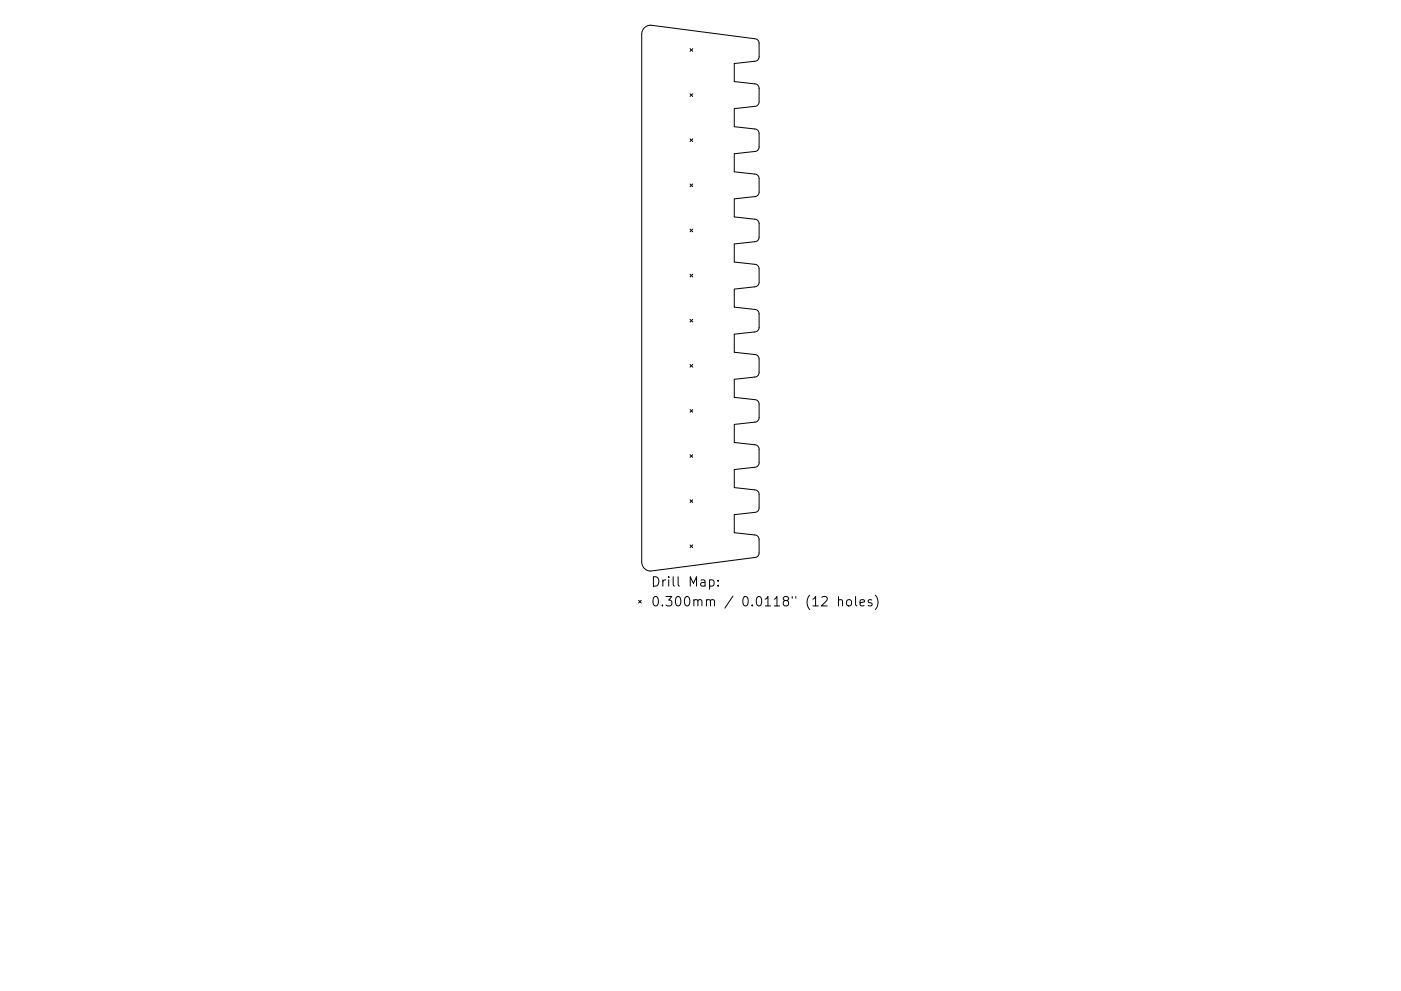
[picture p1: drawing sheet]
<svg xmlns="http://www.w3.org/2000/svg" width="297mm" height="210mm" viewBox="0 0 297 210" stroke-linecap="round" stroke-linejoin="round" font-family="sans-serif">
<defs><g id="words">
<g font-size="2.8">
<text x="138" y="124.5">Drill Map:</text>
<text x="138" y="128.7">0.300mm / 0.0118&quot; (12 holes)</text>
</g>
</g></defs>
<g fill="none" stroke="#000" stroke-width=".21">
<path d="M136.6 5.9l.7-.4 .7-.2 22 2.9a.96 .96 0 0 1 .9 1v2.9a.96 .96 0 0 1-.9 .9l-4.3 .5v3.8l4.4 .5a.96 .96 0 0 1 .8 .9v3a.96 .96 0 0 1-.9 .9l-4.3 .5v3.8l4.4 .5a.96 .96 0 0 1 .8 .9v3a.96 .96 0 0 1-.9 .8l-4.3 .5v3.9l4.4 .4a.96 .96 0 0 1 .8 1v2.9a.96 .96 0 0 1-.9 .9l-4.3 .5v3.8l4.4 .5a.96 .96 0 0 1 .8 1v2.9a.96 .96 0 0 1-.9 .9l-4.3 .5v3.8l4.4 .5a.96 .96 0 0 1 .8 .9v3a.96 .96 0 0 1-.9 .9l-4.3 .4v3.9l4.4 .4a.96 .96 0 0 1 .8 1v3a.96 .96 0 0 1-.9 .8l-4.3 .5v3.8l4.4 .5a.96 .96 0 0 1 .8 1v2.9a.96 .96 0 0 1-.9 .9l-4.3 .5v3.8l4.4 .5a.96 .96 0 0 1 .8 .9v3a.96 .96 0 0 1-.9 .9l-4.3 .5v3.8l4.4 .5a.96 .96 0 0 1 .8 .9v3a.96 .96 0 0 1-.9 .8l-4.3 .5v3.9l4.4 .4a.96 .96 0 0 1 .8 1v2.9a.96 .96 0 0 1-.9 .9l-4.3 .5v3.8l4.4 .5a.96 .96 0 0 1 .8 1v2.9a.96 .96 0 0 1-.9 .9l-22.2 2.8a1.91 1.91 0 0 1-1.7-1.9v-111.9l.1-.7zM146.3 10.3l.6 .6M146.3 19.9l.6 .6M146.9 10.3l-.6 .6M146.9 19.9l-.6 .6M146.3 29.5l.6 .5M146.3 39l.6 .6M146.9 29.5l-.6 .5M146.9 39l-.6 .6M146.3 48.6l.6 .6M146.3 58.2l.6 .6M146.9 48.6l-.6 .6"/>
<path d="M146.9 58.2l-.6 .6M146.3 67.7l.6 .6M146.3 77.3l.6 .6M146.9 67.7l-.6 .6M146.9 77.3l-.6 .6M146.3 86.9l.6 .6M146.3 96.5l.6 .5M146.9 86.9l-.6 .6M146.9 96.5l-.6 .5M146.3 106l.6 .6M146.3 115.6l.6 .6M146.9 106l-.6 .6"/>
<path d="M146.9 115.6l-.6 .6M135.4 127.4l.6 .5M136 127.4l-.6 .5M150.4 123.1l.6-.1 .4 .4v.6l-.2 .3h-.8M152.3 124.2v.2M152.3 123.1v.2M174.3 126.7l.2-.1 .7 .1a.54 .54 0 0 1 .1 .7l-1.1 1.2h1.2M177.8 127.4l.3-.2 .4 .1 .1 1.3M177.8 126.6v2M179.7 127.3l.2-.1a.54 .54 0 0 1 .6 .4v.6a.54 .54 0 0 1-.5 .4 .54 .54 0 0 1-.5-.4v-.6zM181.4 126.6v1.7l.3 .3M182.3 127.9l1-.2-.1-.4-.6-.1-.3 .3 .1 1h.8"/>
<path d="M184.8 127.3l-.5-.1-.2 .3 .1 .3 .6 .2v.5h-.7M185.6 126.3a2.29 2.29 0 0 1 0 3"/>
</g>
<use href="#words"/>
</svg>
